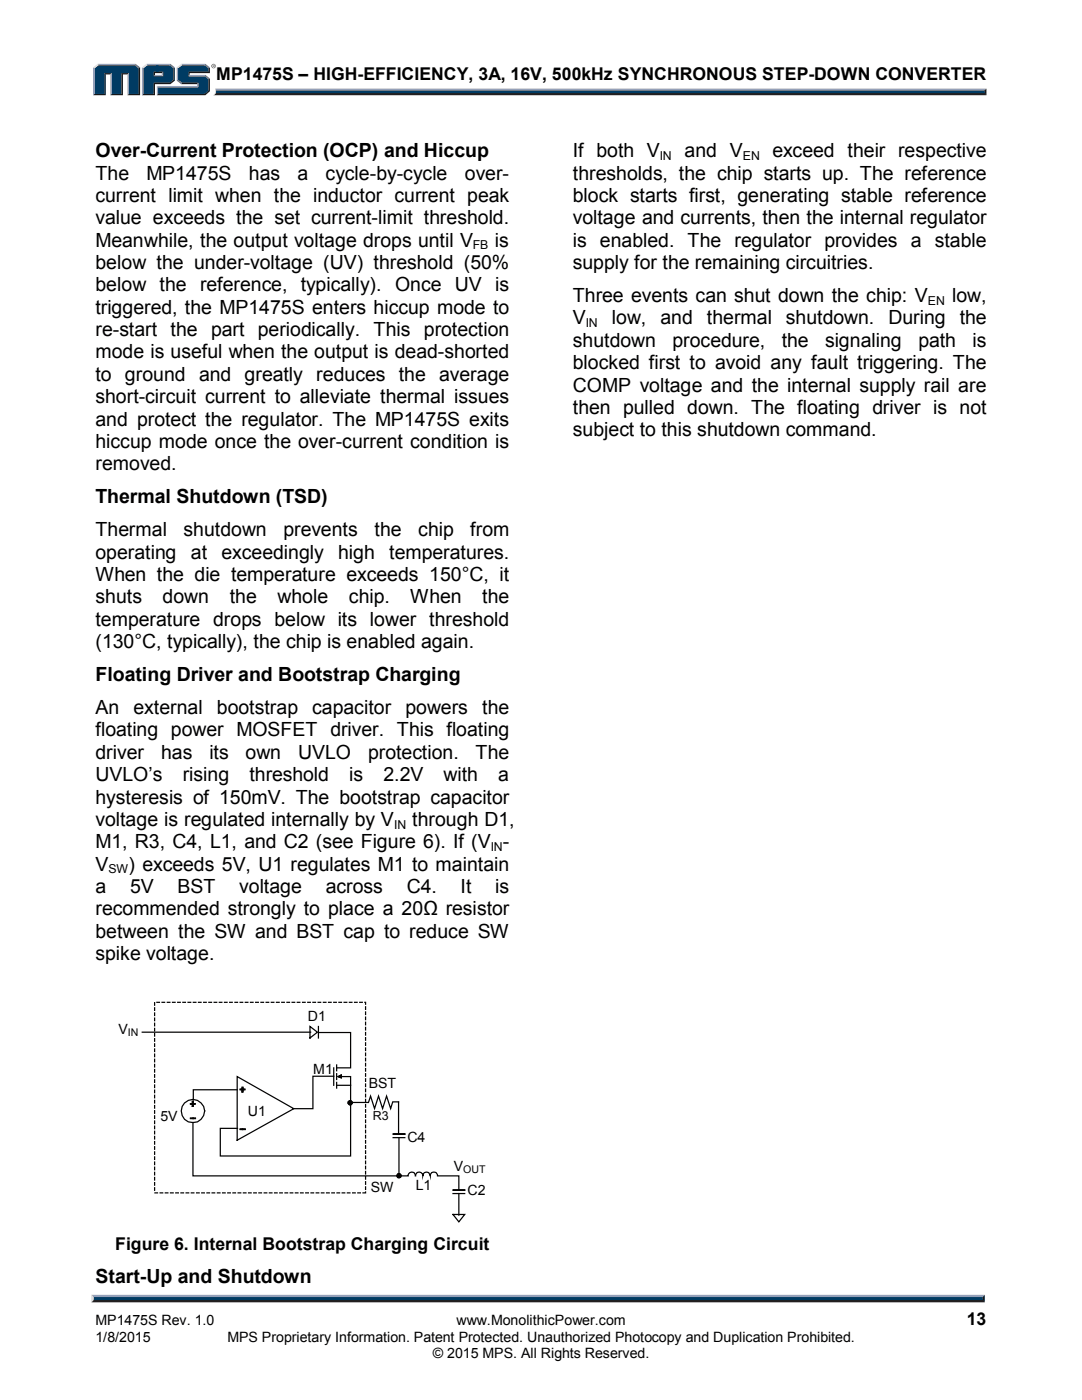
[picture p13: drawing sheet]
<svg xmlns="http://www.w3.org/2000/svg" width="216mm" height="279mm" viewBox="0 0 216 279" stroke-linecap="round" stroke-linejoin="round" font-family="sans-serif">
<defs><g id="words">
<g font-size="3.9">
<text x="19" y="31.4">Over-Current Protection (OCP) and Hiccup</text>
<text x="19" y="35.9">The</text>
<text x="29.2" y="35.9">MP1475S</text>
<text x="49.7" y="35.9">has</text>
<text x="59.4" y="35.9">a</text>
<text x="65" y="35.9">cycle-by-cycle</text>
<text x="92.8" y="35.9">over-</text>
<text x="114.3" y="31.4">If both V</text>
<text x="114.3" y="35.9">thresholds, the chip starts up. The reference</text>
<text x="136.6" y="31.4">and V</text>
<text x="154.1" y="31.4">exceed their respective</text>
<text x="19" y="40.3">current limit when the inductor current peak</text>
<text x="114.3" y="40.3">block starts first, generating stable reference</text>
<text x="19" y="44.8">value exceeds the set current-limit threshold.</text>
<text x="114.3" y="44.8">voltage and currents, then the internal regulator</text>
<text x="19" y="49.2">Meanwhile, the output voltage drops until V</text>
<text x="19.1" y="53.7">below the under-voltage (UV) threshold (50%</text>
<text x="98.8" y="49.2">is</text>
<text x="114.3" y="49.2">is enabled. The regulator provides a stable</text>
<text x="114.3" y="53.7">supply for the remaining circuitries.</text>
<text x="19.1" y="58.2">below the reference, typically). Once UV is</text>
<text x="19.1" y="62.6">triggered, the MP1475S enters hiccup mode to</text>
<text x="114.3" y="60.3">Three events can shut down the chip: V</text>
<text x="114.3" y="64.7">V</text>
<text x="122.1" y="64.7">low,</text>
<text x="131.8" y="64.7">and</text>
<text x="141.1" y="64.7">thermal</text>
<text x="156.8" y="64.7">shutdown.</text>
<text x="177.3" y="64.7">During</text>
<text x="190" y="60.3">low,</text>
<text x="191.5" y="64.7">the</text>
<text x="19.1" y="67.1">re-start the part periodically. This protection</text>
<text x="19.1" y="71.5">mode is useful when the output is dead-shorted</text>
<text x="114.3" y="69.2">shutdown</text>
<text x="134.2" y="69.2">procedure,</text>
<text x="156" y="69.2">the</text>
<text x="164.7" y="69.2">signaling</text>
<text x="183.2" y="69.2">path</text>
<text x="194.1" y="69.2">is</text>
<text x="19.1" y="76">to ground and greatly reduces the average</text>
<text x="114.3" y="73.7">blocked first to avoid any fault triggering. The</text>
<text x="19.1" y="80.5">short-circuit current to alleviate thermal issues</text>
<text x="114.3" y="78.1">COMP voltage and the internal supply rail are</text>
<text x="114.3" y="82.6">then pulled down. The floating driver is not</text>
<text x="19.1" y="85">and protect the regulator. The MP1475S exits</text>
<text x="19.1" y="89.4">hiccup mode once the over-current condition is</text>
<text x="114.3" y="87.1">subject to this shutdown command.</text>
<text x="19.1" y="93.9">removed.</text>
<text x="19.1" y="100.4">Thermal Shutdown (TSD)</text>
<text x="19" y="107">Thermal</text>
<text x="36.6" y="107">shutdown</text>
<text x="56.5" y="107">prevents</text>
<text x="74.7" y="107">the</text>
<text x="83.5" y="107">chip</text>
<text x="93.8" y="107">from</text>
<text x="19" y="111.5">operating</text>
<text x="38.1" y="111.5">at</text>
<text x="44.2" y="111.5">exceedingly</text>
<text x="67.5" y="111.5">high</text>
<text x="77.7" y="111.5">temperatures.</text>
<text x="19" y="116">When the die temperature exceeds 150°C, it</text>
<text x="19" y="120.4">shuts</text>
<text x="19" y="124.9">temperature drops below its lower threshold</text>
<text x="32.5" y="120.4">down</text>
<text x="45.8" y="120.4">the</text>
<text x="55.4" y="120.4">whole</text>
<text x="69.6" y="120.4">chip.</text>
<text x="81.9" y="120.4">When</text>
<text x="96.2" y="120.4">the</text>
<text x="19" y="129.3">(130°C, typically), the chip is enabled again.</text>
<text x="19" y="135.9">Floating Driver and Bootstrap Charging</text>
<text x="19" y="142.5">An</text>
<text x="26.6" y="142.5">external</text>
<text x="43.3" y="142.5">bootstrap</text>
<text x="62.3" y="142.5">capacitor</text>
<text x="80.9" y="142.5">powers</text>
<text x="96.2" y="142.5">the</text>
<text x="19" y="146.9">floating power MOSFET driver. This floating</text>
<text x="19" y="151.4">driver</text>
<text x="19" y="155.9">UVLO’s</text>
<text x="32.1" y="151.4">has</text>
<text x="36.5" y="155.9">rising</text>
<text x="41.8" y="151.4">its</text>
<text x="49" y="151.4">own</text>
<text x="49.8" y="155.9">threshold</text>
<text x="59.5" y="151.4">UVLO</text>
<text x="69.7" y="155.9">is</text>
<text x="73.5" y="151.4">protection.</text>
<text x="76.5" y="155.9">2.2V</text>
<text x="88.5" y="155.9">with</text>
<text x="94.9" y="151.4">The</text>
<text x="99.4" y="155.9">a</text>
<text x="19" y="160.4">hysteresis of 150mV. The bootstrap capacitor</text>
<text x="19" y="164.8">voltage is regulated internally by V</text>
<text x="82.3" y="164.8">through D1,</text>
<text x="19" y="173.7">V</text>
<text x="19.1" y="169.2">M1, R3, C4, L1, and C2 (see Figure 6). If (V -</text>
<text x="25.7" y="173.7">) exceeds 5V, U1 regulates M1 to maintain</text>
<text x="19" y="178.2">a</text>
<text x="25.9" y="178.2">5V</text>
<text x="35.4" y="178.2">BST</text>
<text x="47.8" y="178.2">voltage</text>
<text x="65" y="178.2">across</text>
<text x="81.2" y="178.2">C4.</text>
<text x="91.9" y="178.2">It</text>
<text x="98.8" y="178.2">is</text>
<text x="19" y="182.7">recommended strongly to place a 20Ω resistor</text>
<text x="19" y="187.1">between the SW and BST cap to reduce SW</text>
<text x="19" y="191.6">spike voltage.</text>
<text x="19" y="256.1">Start-Up and Shutdown</text>
</g>
<g font-size="3.5">
<text x="43.1" y="15.9">MP1475S – HIGH-EFFICIENCY, 3A, 16V, 500kHz SYNCHRONOUS STEP-DOWN CONVERTER</text>
<text x="23" y="249.6">Figure 6. Internal Bootstrap Charging Circuit</text>
<text x="192.9" y="264.5">13</text>
</g>
<g font-size="2.8" fill="#050100">
<text x="61.4" y="203.7">D1</text>
<text x="23.6" y="206.4">V</text>
<text x="62.5" y="214.4">M1</text>
<text x="73.6" y="217.1">BST</text>
<text x="32" y="223.7">5V</text>
<text x="49.5" y="222.7">U1</text>
<text x="81.3" y="227.8">C4</text>
<text x="90.5" y="233.7">V</text>
<text x="74" y="237.9">SW</text>
<text x="83" y="237.4">L1</text>
<text x="93.3" y="238.5">C2</text>
</g>
<g font-size="2.8">
<text x="19" y="267.9">1/8/2015</text>
<text x="19" y="264.5">MP1475S Rev. 1.0</text>
<text x="45.4" y="267.9">MPS Proprietary Information. Patent Protected. Unauthorized Photocopy and Duplication Prohibited.</text>
<text x="91.1" y="264.5">www.MonolithicPower.com</text>
<text x="86.4" y="271.1">© 2015 MPS. All Rights Reserved.</text>
</g>
<g font-size="2.5">
<text x="131.7" y="32">IN</text>
<text x="148.2" y="32">EN</text>
<text x="94.4" y="49.8">FB</text>
<text x="116.9" y="65.3">IN</text>
<text x="185.1" y="60.8">EN</text>
<text x="78.7" y="165.4">IN</text>
<text x="97.9" y="169.8">IN</text>
<text x="21.6" y="174.3">SW</text>
</g>
<text font-size="2.5" fill="#070100" x="74.4" y="223.6">R3</text>
<g font-size="2.1" fill="#050100">
<text x="25.5" y="206.8">IN</text>
<text x="92.4" y="234.2">OUT</text>
</g>
</g></defs>
<path d="M18.7 259.2h177.4l.4 .7h-178.3z" fill="#231f20"/>
<path d="M18.3 258.4h178.2l-.4 .8h-177.4z" fill="#94a0b9"/>
<path d="M196.5 258.4v1.5l-.4-.4v-.6z" fill="#001339"/>
<path d="M18.7 258.9h177.4v.6h-177.4z" fill="#003b63"/>
<path d="M18.2 258.4l.5 .5v.5l-.5 .5z" fill="#dcddde"/>
<path d="M42.9 17.7h153.9l-.4 .7h-153.3z" fill="#94a0b9"/>
<path d="M43.1 18.4h153.3l.4 .6h-154.3l.4-.2z" fill="#231f20"/>
<path d="M196.4 18.1l.4-.4v1.3l-.4-.4z" fill="#001339"/>
<path d="M43.1 18.1h153.3v.5h-153.4z" fill="#003b63"/>
<path d="M42.9 17.7l.2 .5a.79 .79 0 0 1-.6 .8l.1-.1a1.23 1.23 0 0 0 .3-1.2z" fill="#dcddde"/>
<path d="M30.7 15.2l.2-.3h1.4l.3 .3z" fill="#94a0b9"/>
<g fill="#003b63">
<path d="M18.9 13.6l.8-.6h7.2l.8 .6v5.1h-2v-4.1h-1.4v4.1h-2v-4.1h-1.5v4.1h-1.9z"/>
<path d="M28.6 13.6l.8-.6h2.2v1.3h-.9v.9h1.9v-.9h-1.3v-1.3h2.5l.8 .6v2.3l-.8 .6h-3.1v2.2h-2.1z"/>
<path d="M31.5 17.4h8v-.9h-3.2l-.8-.6v-2.3l.8-.6h4.5l.8 .6v.7h-4v.9h3.2l.8 .6v2.2l-.8 .7h-9.3z"/>
</g>
<path d="M36.2 12.9h4.8" fill="none" stroke="#94a0b9" stroke-width=".26"/>
<path d="M35.3 13.4l.9-.7 .1 .3-.8 .6z" fill="#dcddde"/>
<path d="M35.4 13.4v2.7" fill="none" stroke="#94a0b9" stroke-width=".27"/>
<path d="M35.3 16.1l.2-.2 .8 .6-.1 .3z" fill="#547194"/>
<path d="M36.2 16.7h3.4" fill="none" stroke="#001339" stroke-width=".26"/>
<g fill="#94a0b9">
<path d="M31.3 17.2h8v-.4l.3-.3v.9h-8z"/>
<path d="M31.3 17.2l.3 .2v1.3l-.3 .3z"/>
</g>
<path d="M37.6 14.3h4v-.7l.3-.2v1.2h-4.1v.3l-.2 .3z" fill="#001339"/>
<path d="M37.6 15.1h3.4" fill="none" stroke="#94a0b9" stroke-width=".26"/>
<path d="M41 14.9l.9 .8-.3 .1-.8-.6z" fill="#547194"/>
<g fill="#001339">
<path d="M31.3 19l.3-.3h9.2l.8-.7v-2.2l.3-.1v2.5l-.9 .8z"/>
<path d="M30.7 16.5h3.1l.8-.6v-2.3l.3-.2v2.7l-.9 .7h-3.1v2.2h-2.6l.3-.3h2.1z"/>
</g>
<path d="M34 12.7l.9 .7-.3 .2-.8-.6z" fill="#547194"/>
<path d="M29.2 12.9h4.8" fill="none" stroke="#94a0b9" stroke-width=".26"/>
<path d="M28.3 13.4l.9-.7 .2 .3-.8 .6z" fill="#dcddde"/>
<path d="M28.5 13.4v5.6" fill="none" stroke="#94a0b9" stroke-width=".27"/>
<path d="M32.3 14.6l.3-.3v.9l-.3-.3z" fill="#94a0b9"/>
<g fill="#001339">
<path d="M30.7 14.3h1.9l-.3 .3h-1.4v.3l-.2 .3z"/>
<path d="M27.7 13.6l.3-.2v5.6h-2.6l.3-.3h2z"/>
</g>
<path d="M27.1 12.7l.9 .7-.3 .2-.8-.6z" fill="#547194"/>
<path d="M19.5 12.9h7.6" fill="none" stroke="#94a0b9" stroke-width=".26"/>
<path d="M18.6 13.4l.9-.7 .2 .3-.8 .6z" fill="#dcddde"/>
<path d="M18.7 13.4v5.6" fill="none" stroke="#94a0b9" stroke-width=".27"/>
<path d="M20.8 14.6h1.5l-.3 .3h-.9v4.1h-2.5l.3-.3h1.9z" fill="#001339"/>
<path d="M22.1 14.6v4.4" fill="none" stroke="#94a0b9" stroke-width=".27"/>
<path d="M24.3 14.6h1.4l-.3 .3h-.9v4.1h-2.5l.3-.3h2z" fill="#001339"/>
<path d="M25.6 14.6v4.4" fill="none" stroke="#94a0b9" stroke-width=".27"/>
<path d="M41 12.7l.9 .7-.3 .2-.8-.6z" fill="#547194"/>
<path d="M42.2 13.2a.45 .45 0 0 1 .9 0 .45 .45 0 0 1-.9 0zM42.3 13.2a.37 .37 0 0 0 .7 0 .37 .37 0 0 0-.7 0zM42.5 12.9l.3 .1v.4l-.2-.2-.1 .2zM42.5 13v.2l.2-.1z" fill="#231f20"/>
<g fill="none" stroke="#050100" stroke-width=".25">
<path d="M28.4 206h33.6M30.9 200.1v.5M30.9 201.1v.5M30.9 202.2v.5M30.9 203.2v.5M30.9 204.2v.5M30.9 205.2v.5M30.9 206.3v.5M30.9 207.3v.5M30.9 208.3v.5M30.9 209.3v.6M30.9 210.4v.5"/>
<path d="M30.9 211.4v.5M30.9 212.4v.5M30.9 213.4v.6M30.9 214.5v.5M30.9 215.5v.5M30.9 216.5v.5M30.9 217.6v.5M30.9 218.6v.5M30.9 219.6v.5M31.3 200h.5M32.3 200h.5M33.4 200h.5"/>
<path d="M34.4 200h.5M35.5 200h.5M36.5 200h.5M37.5 200h.6M38.6 200h.5M39.6 200h.5M40.6 200h.6M41.7 200h.5M42.7 200h.5M43.8 200h.5M44.8 200h.5M45.8 200h.5"/>
<path d="M46.9 200h.5M47.3 214.9l11.3 6.4-11.3 6.3zM47.3 217.5h-8.7v2M47.9 200h.5M48.9 200h.6M50 200h.5M51 200h.5M52.1 200h.5M53.1 200h.5M54.1 200h.5M55.2 200h.5M56.2 200h.5"/>
<path d="M57.3 200h.5M58.3 200h.5M59.3 200h.5M60.4 200h.5M61.4 200h.5M61.9 204.9l1.4 1.1-1.4 1.2zM62.4 200h.6M63.5 200h.5M63.5 206.1h6.5v7h-2.8M63.5 204.9v2.3M64.5 200h.5M65.6 200h.5"/>
<path d="M66.6 214.8h-4.2v6.5h-3.9M66.6 213.1v3.5M66.6 200h.5M67.2 212.5v1.2M67.2 214.3v1.1M67.2 216v1.2M67.2 216.6h2.8M67.5 214.9l.6-.4v.6zM67.6 200h.5M67.9 214.9h2.1v15.8h-26v-5.5h3.4M68.7 200h.5M69.7 200h.5"/>
<path d="M70.7 200h.6M71.8 200h.5M72.8 200h.1v.4M72.9 200.9v.5M72.9 202v.5M72.9 203v.5M72.9 204v.5M72.9 205v.5M72.9 206.1v.5M72.9 207.1v.5M72.9 208.1v.5M72.9 209.1v.6"/>
<path d="M72.9 210.2v.5M72.9 211.2v.5M72.9 212.2v.5M72.9 213.2v.6M72.9 214.3v.5M72.9 215.3v.5M72.9 216.3v.5M72.9 217.4v.5M72.9 218.4v.5M72.9 219.4v.5M73.5 220l.4-1.3 .8 2.5 .8-2.5 .8 2.5 .8-2.5 .8 2.5 .4-1.2M78.4 219.9h1.1"/>
<path d="M79.5 219.9v6.3M30.9 220.6v.5M30.9 221.7v.5M30.9 222.7v.5M30.9 223.7v.5M30.9 224.7v.6M30.9 225.8v.5M30.9 226.8v.5M30.9 227.8v.5M30.9 228.8v.6M30.9 229.9v.5M30.9 230.9v.5"/>
<path d="M30.9 231.9v.5M30.9 232.9v.5M30.9 234v.5M30.9 235v.5M30.9 236v.5M30.9 237v.6M30.9 238.1h.5M32 238.1h.5M33 238.1h.5M34 238.1h.6M35.1 238.1h.5M36.1 238.1h.5"/>
<path d="M37.1 238.1h.6M38.2 238.1h.5M38.5 224v10.7h43a.71 .71 0 0 1 .7-.8 .71 .71 0 0 1 .7 .8l.3-.7h.7a.71 .71 0 0 1 .5 .7 .74 .74 0 0 1 .7-.8 .74 .74 0 0 1 .8 .8l.2-.7 .5-.1 .4 .1 .3 .7h4.3v2.7M39.2 238.1h.5M40.3 238.1h.5M41.3 238.1h.5M42.3 238.1h.5M43.4 238.1h.5M44.4 238.1h.5M45.4 238.1h.6M46.5 238.1h.5M47.5 238.1h.5"/>
<path d="M48.6 238.1h.5M49.6 238.1h.5M50.6 238.1h.5M51.7 238.1h.5M52.7 238.1h.5M53.7 238.1h.6M54.8 238.1h.5M55.8 238.1h.5M56.9 238.1h.5M57.9 238.1h.5M58.9 238.1h.6M60 238.1h.5"/>
<path d="M61 238.1h.5M62.1 238.1h.5M63.1 238.1h.5M64.1 238.1h.5M65.2 238.1h.5M66.2 238.1h.5M67.2 238.1h.6M68.3 238.1h.5M69.3 238.1h.5M69.8 220h3.7M70.4 238.1h.5M71.4 238.1h.5"/>
<path d="M72.9 237.9v.2h-.5M72.9 220.4v.5M72.9 221.5v.5M72.9 222.5v.5M72.9 223.5v.5M72.9 224.5v.6M72.9 225.6v.5M72.9 226.6v.5M72.9 227.6v.5M72.9 228.6v.6M72.9 229.7v.5M72.9 230.7v.5"/>
<path d="M72.9 231.7v.5M72.9 232.8v.5M72.9 233.8v.5M72.9 234.8v.5M72.9 235.8v.5M72.9 236.9v.5M78.4 226.3h2.4M78.4 227h2.4M79.6 227v7.7M90.4 237.5h2.3M90.4 238.2h2.3M91.6 238.2v4.3"/>
<path d="M90.4 242.4h2.3l-1.1 1.4z"/>
<circle cx="38.5" cy="221.7" r="2.34"/>
</g>
<g fill="#050100" stroke="#050100" stroke-width=".2">
<path d="M47.9 225.3h.5v.1h-.5z"/>
<path d="M48.4 225.3h.5v.1h-.5z"/>
<path d="M47.9 217.4h.4v-.4h.2v.4h.4v.1h-.4v.4h-.2v-.4h-.4z"/>
<path d="M38 223.1h.6v.1h-.6z"/>
<path d="M38.5 223.1h.5v.1h-.5z"/>
<path d="M38.4 219.8h.2v.4h.4v.2h-.4v.4h-.2v-.4h-.4v-.2h.4z"/>
<path d="M67.5 214.9l.6-.4v.6z"/>
<path d="M90.4 237.5h2.3z"/>
<path d="M78.4 226.3h2.4z"/>
<path d="M69.4 219.9l.3-.2h.3l.3 .2v.3l-.3 .3h-.3l-.3-.3z"/>
<circle cx="79.6" cy="234.7" r=".42"/>
</g>
<g fill="none" stroke="#050100" stroke-width=".2">
<path d="M38.4 219.8h.2v.4h.4v.2h-.4v.4h-.2v-.4h-.4v-.2h.4zM47.9 217.4h.4v-.4h.2v.4h.4v.1h-.4v.4h-.2v-.4h-.4zM67.5 214.9l.6-.4v.6zM69.4 219.9l.3-.2h.3l.3 .2v.3l-.3 .3h-.3l-.3-.3zM38 223.1h.6v.1h-.6zM38.5 223.1h.5v.1h-.5zM47.9 225.3h.5v.1h-.5zM48.4 225.3h.5v.1h-.5zM80.8 226.3h-2.4h2.4M92.7 237.5h-2.3h2.3"/>
<circle cx="79.6" cy="234.7" r=".42"/>
</g>
<use href="#words"/>
</svg>
